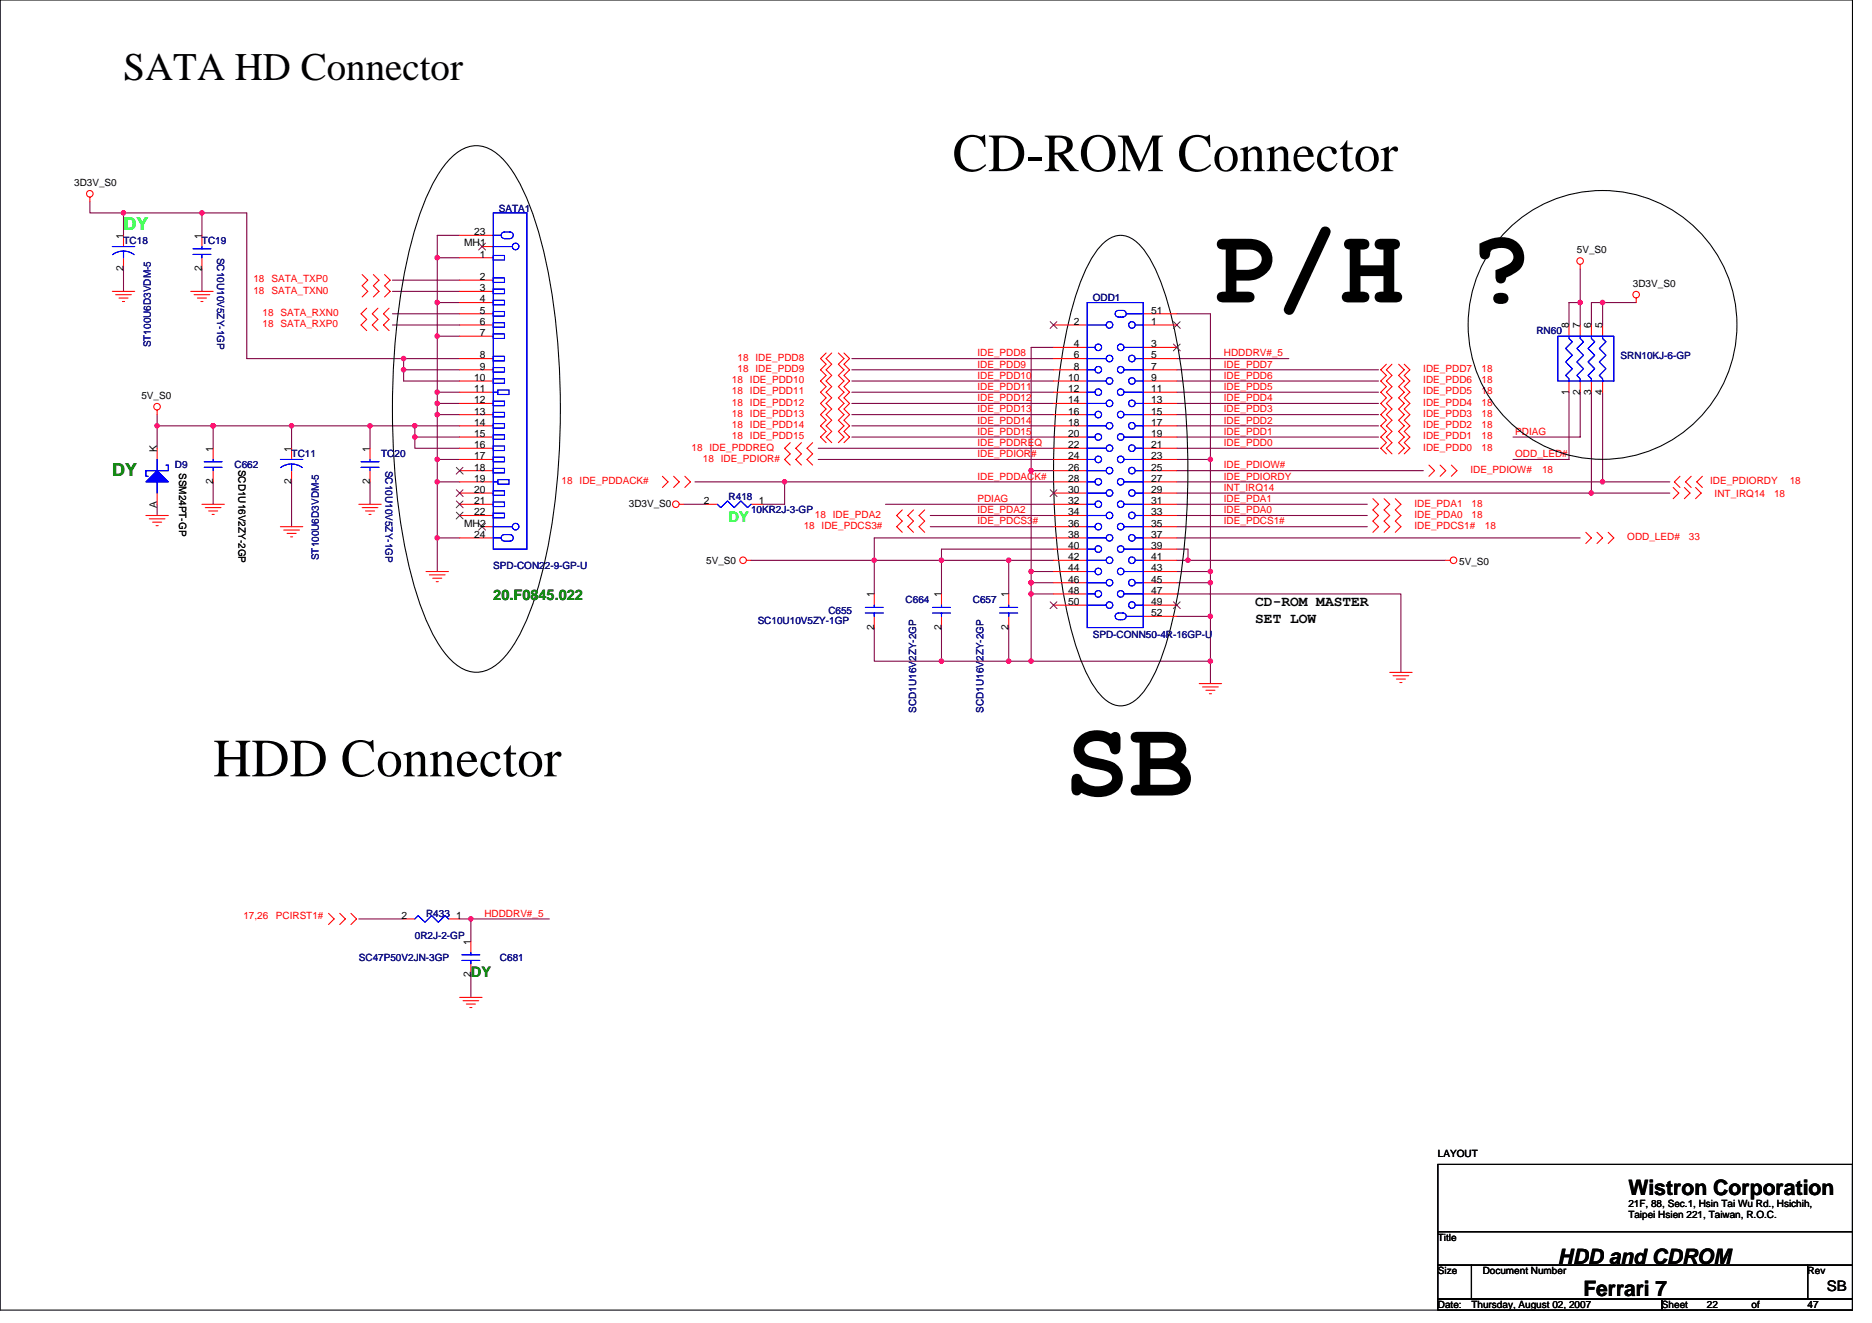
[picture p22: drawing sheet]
<svg xmlns="http://www.w3.org/2000/svg" width="297mm" height="210mm" viewBox="0 0 297 210" stroke-linecap="round" stroke-linejoin="round" font-family="sans-serif">
<defs><g id="words">
<g font-size="17.1">
<text x="192.1" y="48">P/H ?</text>
<text x="168.9" y="126.2">SB</text>
</g>
<g font-size="8.5">
<text x="151.2" y="27.2">CD-ROM Connector</text>
<text x="33.8" y="123.2">HDD Connector</text>
</g>
<text font-size="6.2" x="19.6" y="12.6">SATA HD Connector</text>
<g font-size="3.4">
<text x="258.4" y="189.6">Wistron Corporation</text>
<text x="247.2" y="200.5">HDD and CDROM</text>
<text x="251.3" y="205.6">Ferrari 7</text>
</g>
<text font-size="2.8" fill="#0f0" x="19.6" y="36.4">DY</text>
<text font-size="2.8" fill="#008000" x="17.8" y="75.5">DY</text>
<text font-size="2.3" fill="#00ff40" x="115.6" y="82.9">DY</text>
<g font-size="2.3" fill="#008000">
<text x="78.3" y="95.1">20.F0845.022</text>
<text x="74.7" y="155">DY</text>
</g>
<g font-size="2.3">
<text x="199.2" y="96.2">CD-ROM MASTER</text>
<text x="199.2" y="98.8">SET LOW</text>
<text x="289.9" y="204.8">SB</text>
</g>
<g font-size="1.6">
<text x="11.8" y="29.5">3D3V_S0</text>
<text x="19.6" y="37.9" transform="rotate(-90 19.6 37.9)">1</text>
<text x="32" y="37.9" transform="rotate(-90 32 37.9)">1</text>
<text x="73.6" y="39.1">MH1</text>
<text x="75.2" y="37.3">23</text>
<text x="76.1" y="40.9">1</text>
<text x="250.2" y="40.2">5V_S0</text>
<text x="19.6" y="43.1" transform="rotate(-90 19.6 43.1)">2</text>
<text x="32" y="43.1" transform="rotate(-90 32 43.1)">2</text>
<text x="76.1" y="44.4">2</text>
<text x="76.1" y="46.2">3</text>
<text x="76.1" y="48">4</text>
<text x="259.1" y="45.5">3D3V_S0</text>
<text x="76.1" y="49.8">5</text>
<text x="76.1" y="51.5">6</text>
<text x="76.1" y="53.3">7</text>
<text x="170.4" y="51.5">2</text>
<text x="182.6" y="51.5">1</text>
<text x="182.6" y="49.8">51</text>
<text x="248.9" y="52.1" transform="rotate(-90 248.9 52.1)">8</text>
<text x="250.7" y="52.1" transform="rotate(-90 250.7 52.1)">7</text>
<text x="252.5" y="52.1" transform="rotate(-90 252.5 52.1)">6</text>
<text x="254.3" y="52.1" transform="rotate(-90 254.3 52.1)">5</text>
<text x="76.1" y="56.9">8</text>
<text x="76.1" y="58.7">9</text>
<text x="170.4" y="55.1">4</text>
<text x="170.4" y="56.9">6</text>
<text x="170.4" y="58.7">8</text>
<text x="182.6" y="55.1">3</text>
<text x="182.6" y="56.9">5</text>
<text x="182.6" y="58.7">7</text>
<text x="22.4" y="63.3">5V_S0</text>
<text x="75.2" y="60.4">10</text>
<text x="75.2" y="62.2">11</text>
<text x="75.2" y="64">12</text>
<text x="75.2" y="65.8">13</text>
<text x="169.5" y="60.4">10</text>
<text x="169.5" y="62.2">12</text>
<text x="169.5" y="64">14</text>
<text x="169.5" y="65.8">16</text>
<text x="182.6" y="60.4">9</text>
<text x="182.6" y="62.2">11</text>
<text x="182.6" y="64">13</text>
<text x="182.6" y="65.8">15</text>
<text x="248.9" y="62.6" transform="rotate(-90 248.9 62.6)">1</text>
<text x="250.7" y="62.6" transform="rotate(-90 250.7 62.6)">2</text>
<text x="252.5" y="62.6" transform="rotate(-90 252.5 62.6)">3</text>
<text x="254.3" y="62.6" transform="rotate(-90 254.3 62.6)">4</text>
<text x="24.9" y="71.6" transform="rotate(-90 24.9 71.6)">K</text>
<text x="33.8" y="71.6" transform="rotate(-90 33.8 71.6)">1</text>
<text x="46.2" y="71.6" transform="rotate(-90 46.2 71.6)">1</text>
<text x="58.7" y="71.6" transform="rotate(-90 58.7 71.6)">1</text>
<text x="75.2" y="67.5">14</text>
<text x="75.2" y="69.3">15</text>
<text x="75.2" y="71.1">16</text>
<text x="169.5" y="67.5">18</text>
<text x="169.5" y="69.3">20</text>
<text x="169.5" y="71.1">22</text>
<text x="182.6" y="67.5">17</text>
<text x="182.6" y="69.3">19</text>
<text x="182.6" y="71.1">21</text>
<text x="28.4" y="75" transform="rotate(90 28.4 75)">SSM24PT-GP</text>
<text x="33.8" y="76.8" transform="rotate(-90 33.8 76.8)">2</text>
<text x="37.8" y="74.5" transform="rotate(90 37.8 74.5)">SCD1U16V2ZY-2GP</text>
<text x="46.2" y="76.8" transform="rotate(-90 46.2 76.8)">2</text>
<text x="58.7" y="76.8" transform="rotate(-90 58.7 76.8)">2</text>
<text x="75.2" y="72.9">17</text>
<text x="75.2" y="74.7">18</text>
<text x="75.2" y="76.4">19</text>
<text x="169.5" y="72.9">24</text>
<text x="169.5" y="74.7">26</text>
<text x="169.5" y="76.4">28</text>
<text x="182.6" y="72.9">23</text>
<text x="182.6" y="74.7">25</text>
<text x="182.6" y="76.4">27</text>
<text x="24.9" y="80.6" transform="rotate(-90 24.9 80.6)">A</text>
<text x="73.6" y="83.5">MH2</text>
<text x="75.2" y="78.2">20</text>
<text x="75.2" y="80">21</text>
<text x="75.2" y="81.8">22</text>
<text x="99.8" y="80.4">3D3V_S0</text>
<text x="111.7" y="80">2</text>
<text x="120.4" y="80">1</text>
<text x="169.5" y="78.2">30</text>
<text x="169.5" y="80">32</text>
<text x="169.5" y="81.8">34</text>
<text x="169.5" y="83.5">36</text>
<text x="182.6" y="78.2">29</text>
<text x="182.6" y="80">31</text>
<text x="182.6" y="81.8">33</text>
<text x="182.6" y="83.5">35</text>
<text x="75.2" y="85.3">24</text>
<text x="112.1" y="89.4">5V_S0</text>
<text x="169.5" y="85.3">38</text>
<text x="169.5" y="87.1">40</text>
<text x="169.5" y="88.9">42</text>
<text x="182.6" y="85.3">37</text>
<text x="182.6" y="87.1">39</text>
<text x="182.6" y="88.9">41</text>
<text x="231.5" y="89.6">5V_S0</text>
<text x="138.7" y="94.8" transform="rotate(-90 138.7 94.8)">1</text>
<text x="149.4" y="94.8" transform="rotate(-90 149.4 94.8)">1</text>
<text x="160" y="94.8" transform="rotate(-90 160 94.8)">1</text>
<text x="169.5" y="90.7">44</text>
<text x="169.5" y="92.4">46</text>
<text x="169.5" y="94.2">48</text>
<text x="169.5" y="96">50</text>
<text x="182.6" y="90.7">43</text>
<text x="182.6" y="92.4">45</text>
<text x="182.6" y="94.2">47</text>
<text x="182.6" y="96">49</text>
<text x="138.7" y="99.9" transform="rotate(-90 138.7 99.9)">2</text>
<text x="149.4" y="99.9" transform="rotate(-90 149.4 99.9)">2</text>
<text x="160" y="99.9" transform="rotate(-90 160 99.9)">2</text>
<text x="182.6" y="97.8">52</text>
<text x="63.7" y="145.8">2</text>
<text x="72.4" y="145.8">1</text>
<text x="74.7" y="149.9" transform="rotate(-90 74.7 149.9)">1</text>
<text x="74.7" y="155.1" transform="rotate(-90 74.7 155.1)">2</text>
<text x="228.2" y="183.5">LAYOUT</text>
<text x="258.4" y="191.5">21F, 88, Sec.1, Hsin Tai Wu Rd., Hsichih,</text>
<text x="228.2" y="196.8">Title</text>
<text x="258.4" y="193.3">Taipei Hsien 221, Taiwan, R.O.C.</text>
<text x="228.2" y="202.2">Size</text>
<text x="235.3" y="202.2">Document Number</text>
<text x="286.8" y="202.2">Rev</text>
<text x="228.2" y="207.5">Date:</text>
<text x="233.5" y="207.5">Thursday, August 02, 2007</text>
<text x="263.7" y="207.5">Sheet</text>
<text x="270.8" y="207.5">22</text>
<text x="277.9" y="207.5">of</text>
<text x="286.8" y="207.5">47</text>
</g>
<g font-size="1.6" fill="#000080">
<text x="79.2" y="33.6">SATA1</text>
<text x="19.6" y="38.8">TC18</text>
<text x="32" y="38.8">TC19</text>
<text x="34.5" y="40.9" transform="rotate(90 34.5 40.9)">SC10U10V5ZY-1GP</text>
<text x="173.4" y="47.8">ODD1</text>
<text x="243.8" y="53">RN60</text>
<text x="23.9" y="55.1" transform="rotate(-90 23.9 55.1)">ST100U6D3VDM-5</text>
<text x="257.1" y="56.9">SRN10KJ-6-GP</text>
<text x="27.8" y="74.3">D9</text>
<text x="37.2" y="74.3">C662</text>
<text x="46.3" y="72.5">TC11</text>
<text x="60.5" y="72.5">TC20</text>
<text x="61.1" y="74.7" transform="rotate(90 61.1 74.7)">SC10U10V5ZY-1GP</text>
<text x="115.6" y="79.3">R418</text>
<text x="119.2" y="81.4">10KR2J-3-GP</text>
<text x="50.6" y="88.9" transform="rotate(-90 50.6 88.9)">ST100U6D3VDM-5</text>
<text x="78.3" y="90.3">SPD-CON22-9-GP-U</text>
<text x="143.7" y="95.7">C664</text>
<text x="154.4" y="95.7">C657</text>
<text x="120.2" y="99">SC10U10V5ZY-1GP</text>
<text x="131.4" y="97.4">C655</text>
<text x="173.4" y="101.2">SPD-CONN50-4R-16GP-U</text>
<text x="145.4" y="113.1" transform="rotate(-90 145.4 113.1)">SCD1U16V2ZY-2GP</text>
<text x="156" y="113.1" transform="rotate(-90 156 113.1)">SCD1U16V2ZY-2GP</text>
<text x="65.8" y="149">0R2J-2-GP</text>
<text x="67.6" y="145.4">R433</text>
<text x="56.9" y="152.5">SC47P50V2JN-3GP</text>
<text x="79.3" y="152.5">C681</text>
</g>
<g font-size="1.6" fill="#f00">
<text x="40.2" y="44.8">18 SATA_TXP0</text>
<text x="40.2" y="46.6">18 SATA_TXN0</text>
<text x="41.7" y="50.1">18 SATA_RXN0</text>
<text x="41.7" y="51.9">18 SATA_RXP0</text>
<text x="117" y="57.3">18 IDE_PDD8</text>
<text x="117" y="59">18 IDE_PDD9</text>
<text x="155.1" y="56.5">IDE_PDD8</text>
<text x="155.1" y="58.3">IDE_PDD9</text>
<text x="194.2" y="58.3">IDE_PDD7</text>
<text x="194.2" y="56.5">HDDDRV#_5</text>
<text x="225.8" y="59">IDE_PDD7</text>
<text x="235.1" y="59">18</text>
<text x="116.1" y="60.8">18 IDE_PDD10</text>
<text x="116.1" y="62.6">18 IDE_PDD11</text>
<text x="116.1" y="64.4">18 IDE_PDD12</text>
<text x="155.1" y="63.6">IDE_PDD12</text>
<text x="155.1" y="61.9">IDE_PDD11</text>
<text x="155.1" y="60.1">IDE_PDD10</text>
<text x="155.1" y="65.4">IDE_PDD13</text>
<text x="194.2" y="63.6">IDE_PDD4</text>
<text x="194.2" y="65.4">IDE_PDD3</text>
<text x="194.2" y="61.9">IDE_PDD5</text>
<text x="194.2" y="60.1">IDE_PDD6</text>
<text x="225.8" y="64.4">IDE_PDD4</text>
<text x="225.8" y="62.6">IDE_PDD5</text>
<text x="225.8" y="60.8">IDE_PDD6</text>
<text x="235.1" y="64.4">18</text>
<text x="235.1" y="62.6">18</text>
<text x="235.1" y="60.8">18</text>
<text x="109.7" y="71.5">18 IDE_PDDREQ</text>
<text x="116.1" y="66.1">18 IDE_PDD13</text>
<text x="116.1" y="67.9">18 IDE_PDD14</text>
<text x="116.1" y="69.7">18 IDE_PDD15</text>
<text x="155.1" y="70.8">IDE_PDDREQ</text>
<text x="155.1" y="69">IDE_PDD15</text>
<text x="155.1" y="67.2">IDE_PDD14</text>
<text x="194.2" y="70.8">IDE_PDD0</text>
<text x="194.2" y="69">IDE_PDD1</text>
<text x="194.2" y="67.2">IDE_PDD2</text>
<text x="225.8" y="71.5">IDE_PDD0</text>
<text x="225.8" y="69.7">IDE_PDD1</text>
<text x="225.8" y="67.9">IDE_PDD2</text>
<text x="225.8" y="66.1">IDE_PDD3</text>
<text x="235.1" y="71.5">18</text>
<text x="235.1" y="69.7">18</text>
<text x="235.1" y="67.9">18</text>
<text x="235.1" y="66.1">18</text>
<text x="240.4" y="69">PDIAG</text>
<text x="89.1" y="76.8">18 IDE_PDDACK#</text>
<text x="111.5" y="73.3">18 IDE_PDIOR#</text>
<text x="155.1" y="76.1">IDE_PDDACK#</text>
<text x="155.1" y="72.5">IDE_PDIOR#</text>
<text x="194.2" y="74.3">IDE_PDIOW#</text>
<text x="194.2" y="76.1">IDE_PDIORDY</text>
<text x="194.2" y="77.9">INT_IRQ14</text>
<text x="233.3" y="75">IDE_PDIOW#</text>
<text x="240.4" y="72.5">ODD_LED#</text>
<text x="244.7" y="75">18</text>
<text x="271.4" y="76.8">IDE_PDIORDY</text>
<text x="284" y="76.8">18</text>
<text x="127.5" y="83.9">18 IDE_PDCS3#</text>
<text x="129.3" y="82.1">18 IDE_PDA2</text>
<text x="155.1" y="79.7">PDIAG</text>
<text x="155.1" y="81.4">IDE_PDA2</text>
<text x="155.1" y="83.2">IDE_PDCS3#</text>
<text x="194.2" y="83.2">IDE_PDCS1#</text>
<text x="194.2" y="79.7">IDE_PDA1</text>
<text x="194.2" y="81.4">IDE_PDA0</text>
<text x="224.4" y="82.1">IDE_PDA0</text>
<text x="224.4" y="80.4">IDE_PDA1</text>
<text x="224.4" y="83.9">IDE_PDCS1#</text>
<text x="233.5" y="82.1">18</text>
<text x="233.5" y="80.4">18</text>
<text x="235.6" y="83.9">18</text>
<text x="272.1" y="78.9">INT_IRQ14</text>
<text x="281.5" y="78.9">18</text>
<text x="258.2" y="85.7">ODD_LED#</text>
<text x="268" y="85.7">33</text>
<text x="38.6" y="145.8">17,26</text>
<text x="43.8" y="145.8">PCIRST1#</text>
<text x="76.9" y="145.4">HDDDRV#_5</text>
</g>
</g></defs>
<g fill="none" stroke="#000" stroke-width=".17">
<path d="M0 0h293.9v207.9h-293.9zM71.7 24.9a5.1 5.1 0 0 1 7.7 0 22.4 22.4 0 0 1 4.9 8.5 88.8 88.8 0 0 1 4.5 25.3 111.7 111.7 0 0 1-3.2 33.6 33.3 33.3 0 0 1-5.3 11.6 6.7 6.7 0 0 1-4.7 2.8 6.2 6.2 0 0 1-4.8-2.8 28.8 28.8 0 0 1-4.6-9.5 104.9 104.9 0 0 1-3.9-32.6 97.8 97.8 0 0 1 3.9-26.5 28.7 28.7 0 0 1 4.6-9.5zM175.3 38.4a3.6 3.6 0 0 1 5.1 0 18.3 18.3 0 0 1 4.4 7.9 90.8 90.8 0 0 1 3.7 25.3 105.5 105.5 0 0 1-3.1 29.5 24.9 24.9 0 0 1-4.2 9 4.2 4.2 0 0 1-4.3 1.8 6.4 6.4 0 0 1-3.2-2.8 32.7 32.7 0 0 1-4-10.1 117.7 117.7 0 0 1-1.3-41.5 50.5 50.5 0 0 1 4.5-16l1.6-2.3zM228.2 184.7h65.7v10.7h-65.7zM228.2 195.4h65.7v5.3h-65.7zM228.2 200.7h5.3v5.4h-5.3zM228.2 206.1h35.5v1.8h-35.5zM233.5 200.7h53.3v5.4h-53.3zM263.7 206.1h30.2v1.8h-30.2zM286.8 200.7h7.1v5.4h-7.1z"/>
<circle cx="254.3" cy="51.5" r="21.3"/>
</g>
<g fill="none" stroke="#800040" stroke-width=".17">
<path d="M14.3 32v1.8h5.3v3.5M19.6 33.8h12.4v3.5M32 33.8h7.2v23.1h33.7M72.9 37.3h-3.5v53.4M19.6 42.7v3.5M32 42.7v3.5M62.3 49.8h10.6M62.3 44.4h10.6M62.3 46.2h10.6M62.3 51.6h10.6M64 58.7h8.9M64 56.9v3.6h8.9"/>
<path d="M69.4 48h3.5M69.4 40.9h3.5M69.4 53.3h3.5M135.2 58.7h32M135.2 56.9h32M167.2 55.1h-3.6v49.8M186.7 49.8h5.4v58.7M186.7 58.7h32M186.7 56.9h17.8M250.7 48h-1.7v3.6M250.7 42.7v8.9M254.3 48v3.6"/>
<path d="M259.6 48h-7.1v3.6M24.9 67.6h8.9v3.5M24.9 65.8v5.3M33.8 67.6h12.5v3.5M33.8 76.5v3.5M46.3 67.6h12.4v3.5M46.3 76.5v7.1M58.7 67.6h14.2M58.7 76.5v3.5M65.8 69.3v1.8h7.1M65.8 69.3h7.1M65.8 67.6v1.7"/>
<path d="M69.4 72.9h3.5M69.4 76.5h3.5M69.4 64h3.5M69.4 65.8h3.5M69.4 62.2h3.5M110.3 76.5h56.9M124.5 76.5v3.5h-3.6M129.8 72.9h37.4M129.8 71.1h37.4M135.2 69.3h32M135.2 67.6h32M135.2 64h32"/>
<path d="M135.2 65.8h32M135.2 62.2h32M135.2 60.5h32M163.6 74.7h3.6M186.7 72.9h5.4M186.7 74.7h39.1M186.7 76.5h78.3M186.7 78.2h78.3M186.7 71.1h32M186.7 69.3h32M186.7 67.6h32M186.7 64h32"/>
<path d="M186.7 65.8h32M186.7 62.2h32M186.7 60.5h32M249 62.2v10.7h-8.9M250.7 62.2v7.1h-10.6M252.5 62.2v16M254.3 62.2v14.3M24.9 80v1.8M69.4 85.3h3.5M108.5 80h3.6M119.2 88.9h48M138.7 99.6v5.3h10.7"/>
<path d="M140.5 80h26.7M147.6 81.8h19.6M147.6 83.6h19.6M149.4 99.6v5.3M160.1 88.9v5.3M160.1 99.6v5.3M163.6 92.5h3.6M163.6 90.7h3.6M163.6 94.2h3.6M167.2 87.1h-17.8v7.1M167.2 85.3h-28.5v8.9M186.7 94.2h35.6v12.5"/>
<path d="M186.7 97.8h5.4M186.7 87.1h1.8v1.8M186.7 92.5h5.4M186.7 88.9h42.7M186.7 90.7h5.4M186.7 80h30.3M186.7 81.8h30.3M186.7 83.6h30.3M186.7 85.3h64M149.4 104.9h42.7M56.9 145.8h7.1M72.9 145.8h1.8v3.6"/>
<path d="M74.7 145.8h12.5M74.7 154.7v3.5"/>
</g>
<g fill="#f0f" stroke="#f0f" stroke-width=".17">
<circle cx="192.1" cy="97.8" r=".35"/>
<circle cx="192.1" cy="104.9" r=".35"/>
<circle cx="192.1" cy="90.7" r=".35"/>
<circle cx="192.1" cy="72.9" r=".35"/>
<circle cx="188.5" cy="88.9" r=".35"/>
<circle cx="163.6" cy="92.4" r=".35"/>
<circle cx="163.6" cy="94.2" r=".35"/>
<circle cx="163.6" cy="104.9" r=".35"/>
<circle cx="163.6" cy="74.7" r=".35"/>
<circle cx="163.6" cy="90.7" r=".35"/>
<circle cx="254.3" cy="76.4" r=".35"/>
<circle cx="252.5" cy="78.2" r=".35"/>
<circle cx="160" cy="88.9" r=".35"/>
<circle cx="160" cy="104.9" r=".35"/>
<circle cx="138.7" cy="88.9" r=".35"/>
<circle cx="149.4" cy="88.9" r=".35"/>
<circle cx="149.4" cy="104.9" r=".35"/>
<circle cx="124.5" cy="76.4" r=".35"/>
<circle cx="254.3" cy="48" r=".35"/>
<circle cx="250.7" cy="48" r=".35"/>
<circle cx="192.1" cy="92.4" r=".35"/>
<circle cx="65.8" cy="67.6" r=".35"/>
<circle cx="65.8" cy="69.3" r=".35"/>
<circle cx="69.4" cy="76.4" r=".35"/>
<circle cx="69.4" cy="62.2" r=".35"/>
<circle cx="69.4" cy="64" r=".35"/>
<circle cx="69.4" cy="40.9" r=".35"/>
<circle cx="69.4" cy="65.8" r=".35"/>
<circle cx="69.4" cy="48" r=".35"/>
<circle cx="69.4" cy="72.9" r=".35"/>
<circle cx="69.4" cy="85.3" r=".35"/>
<circle cx="69.4" cy="53.3" r=".35"/>
<circle cx="33.8" cy="67.6" r=".35"/>
<circle cx="24.9" cy="67.6" r=".35"/>
<circle cx="46.3" cy="67.6" r=".35"/>
<circle cx="58.7" cy="67.6" r=".35"/>
<circle cx="19.6" cy="33.8" r=".35"/>
<circle cx="32" cy="33.8" r=".35"/>
<circle cx="64" cy="58.7" r=".35"/>
<circle cx="64" cy="56.9" r=".35"/>
<circle cx="74.7" cy="145.8" r=".35"/>
</g>
<g fill="none" stroke="#f00" stroke-width=".17">
<path d="M14.3 31.3v.7M19.6 37.3v1.8M32 37.3v1.8M72.9 37.3h5.4M76.5 39.1h1.8M17.8 46.2h3.6M18.3 46.8h2.5M18.9 47.3h1.4M19.4 47.8h.4M19.6 40.9v1.8M30.3 46.2h3.5M30.8 46.8h2.5"/>
<path d="M31.3 47.3h1.5M31.9 47.8h.3M32 40.9v1.8M57.5 43.6l.9 .8-.9 .9 .9 .9-.9 .9M58.2 48.9l-.9 .9 .9 .9-.9 .9 .9 .9M59.2 43.6l.9 .8-.9 .9 .9 .9-.9 .9M60 48.9l-.9 .9 .9 .9-.9 .9 .9 .9M61 43.6l.9 .8-.9 .9 .9 .9-.9 .9M61.7 48.9l-.8 .9 .8 .9-.8 .9 .8 .9M72.9 46.2h5.4M72.9 40.9h5.4M72.9 44.4h5.4"/>
<path d="M72.9 48h5.4M72.9 49.8h5.4M72.9 51.6h5.4M72.9 53.3h5.4M72.9 56.9h5.4M72.9 58.7h5.4M131.1 56l-.9 .9 .9 .9-.9 .9 .9 .9-.9 .9 .9 .8-.9 .9 .9 .9-.9 .9 .9 .9-.9 .9 .9 .9-.9 .9 .9 .9-.9 .8 .9 .9M132 56l-.9 .9 .9 .9-.9 .9 .9 .9-.9 .9 .9 .8-.9 .9 .9 .9-.9 .9 .9 .9-.9 .9 .9 .9-.9 .9 .9 .9-.9 .8 .9 .9M133 56l.9 .9-.9 .9 .9 .9-.9 .9 .9 .9-.9 .8 .9 .9-.9 .9 .9 .9-.9 .9 .9 .9-.9 .9 .9 .9-.9 .9 .9 .8-.9 .9M133.9 56l.9 .9-.9 .9 .9 .9-.9 .9 .9 .9-.9 .8 .9 .9-.9 .9 .9 .9-.9 .9 .9 .9-.9 .9 .9 .9-.9 .9 .9 .8-.9 .9M167.2 51.6h5.3M167.2 56.9h5.3"/>
<path d="M167.2 58.7h5.3M167.2 55.1h5.3M181.4 49.8h5.3M181.4 51.6h5.3M181.4 56.9h5.3M181.4 58.7h5.3M181.4 55.1h5.3M220 57.8l-.9 .9 .9 .9-.9 .9 .9 .8-.9 .9 .9 .9-.9 .9 .9 .9-.9 .9 .9 .9-.9 .9 .9 .9-.9 .8 .9 .9-.9 .9 .9 .9M220.9 57.8l-.9 .9 .9 .9-.9 .9 .9 .8-.9 .9 .9 .9-.9 .9 .9 .9-.9 .9 .9 .9-.9 .9 .9 .9-.9 .8 .9 .9-.9 .9 .9 .9M221.9 57.8l.9 .9-.9 .9 .9 .9-.9 .8 .9 .9-.9 .9 .9 .9-.9 .9 .9 .9-.9 .9 .9 .9-.9 .9 .9 .8-.9 .9 .9 .9-.9 .9M222.8 57.8l.9 .9-.9 .9 .9 .9-.9 .8 .9 .9-.9 .9 .9 .9-.9 .9 .9 .9-.9 .9 .9 .9-.9 .9 .9 .8-.9 .9 .9 .9-.9 .9M249 51.6v1.7"/>
<path d="M250.7 42v.7M250.7 51.6v1.7M252.5 51.6v1.7M254.3 51.6v1.7M259.6 47.3v.7M24.9 65.1v.7M24.9 71.1v1.8M24.9 78.2v1.8M33.8 71.1v1.8M33.8 74.7v1.8M46.3 71.1v1.8M46.3 74.7v1.8"/>
<path d="M58.7 71.1v1.8M58.7 74.7v1.8M72.9 60.5h5.4M72.9 62.2h5.4M72.9 64h5.4M72.9 65.8h5.4M72.9 67.6h5.4M72.9 69.3h5.4M72.9 71.1h5.4M72.9 72.9h5.4M72.9 74.7h5.4M72.9 76.5h5.4"/>
<path d="M72.9 78.2h5.4M105.1 75.6l.9 .9-.9 .8M106.9 75.6l.9 .9-.9 .8M108.7 75.6l.9 .9-.9 .8M125.4 70.2l-.9 .9 .9 .9-.9 .9 .9 .9M127.2 70.2l-.9 .9 .9 .9-.9 .9 .9 .9M128.9 70.2l-.8 .9 .8 .9-.8 .9 .8 .9M167.2 60.5h5.3M167.2 62.2h5.3M167.2 64h5.3M167.2 65.8h5.3M167.2 67.6h5.3"/>
<path d="M167.2 69.3h5.3M167.2 71.1h5.3M167.2 72.9h5.3M167.2 74.7h5.3M167.2 76.5h5.3M167.2 78.2h5.3M181.4 60.5h5.3M181.4 62.2h5.3M181.4 64h5.3M181.4 65.8h5.3M181.4 67.6h5.3M181.4 69.3h5.3"/>
<path d="M181.4 71.1h5.3M181.4 72.9h5.3M181.4 74.7h5.3M181.4 76.5h5.3M181.4 78.2h5.3M217.8 79.1l.9 .9-.9 .9 .9 .9-.9 .9 .9 .9-.9 .9M219.6 79.1l.9 .9-.9 .9 .9 .9-.9 .9 .9 .9-.9 .9M221.4 79.1l.9 .9-.9 .9 .9 .9-.9 .9 .9 .9-.9 .9M226.7 73.8l.9 .9-.9 .9M228.5 73.8l.9 .9-.9 .9M230.3 73.8l.9 .9-.9 .9M249 60.5v1.7"/>
<path d="M250.7 60.5v1.7M252.5 60.5v1.7M254.3 60.5v1.7M265.5 77.3l.9 .9-.9 .9M266.6 75.6l-.9 .9 .9 .8M267.3 77.3l.9 .9-.9 .9M268.3 75.6l-.8 .9 .8 .8M269 77.3l.9 .9-.9 .9M270.1 75.6l-.9 .9 .9 .8M23.2 81.8h3.5M23.7 82.3h2.5M24.2 82.8h1.5"/>
<path d="M24.8 83.4h.3M32 80h3.6M32.6 80.5h2.5M33.1 81.1h1.4M33.7 81.6h.3M44.5 83.6h3.5M45 84.1h2.5M45.5 84.6h1.5M46.1 85.2h.3M56.9 80h3.6M57.5 80.5h2.5M58 81.1h1.4"/>
<path d="M58.5 81.6h.4M67.6 90.7h3.6M68.1 91.2h2.5M68.7 91.7h1.4M69.2 92.3h.4M72.9 80h5.4M72.9 81.8h5.4M72.9 85.3h5.4M76.5 83.6h1.8M107.8 80h.7M112.1 80h1.7M118.4 88.9h.8"/>
<path d="M119.2 80h1.7M138.7 94.2v1.8M138.7 97.8v1.8M143.2 80.9l-.9 .9 .9 .9-.9 .9 .9 .9M144.9 80.9l-.8 .9 .8 .9-.8 .9 .8 .9M146.7 80.9l-.9 .9 .9 .9-.9 .9 .9 .9M149.4 94.2v1.8M149.4 97.8v1.8M160.1 94.2v1.8M160.1 97.8v1.8M167.2 88.9h5.3M167.2 80h5.3"/>
<path d="M167.2 90.7h5.3M167.2 81.8h5.3M167.2 83.6h5.3M167.2 85.3h5.3M167.2 87.1h5.3M167.2 92.5h5.3M167.2 94.2h5.3M167.2 96h5.3M181.4 88.9h5.3M181.4 80h5.3M181.4 90.7h5.3M181.4 81.8h5.3"/>
<path d="M181.4 83.6h5.3M181.4 85.3h5.3M181.4 87.1h5.3M181.4 92.5h5.3M181.4 94.2h5.3M181.4 96h5.3M181.4 97.8h5.3M229.4 88.9h.7M251.6 84.5l.9 .8-.9 .9M253.4 84.5l.9 .8-.9 .9M255.2 84.5l.9 .8-.9 .9M190.3 108.5h3.5"/>
<path d="M190.8 109h2.5M191.3 109.5h1.5M191.9 110.1h.3M220.5 106.7h3.6M221 107.2h2.5M221.6 107.7h1.4M222.1 108.3h.4M52.1 144.9l.9 .9-.9 .9M53.9 144.9l.9 .9-.9 .9M55.7 144.9l.9 .9-.9 .9M64 145.8h1.8M71.2 145.8h1.7"/>
<path d="M72.9 158.2h3.6M73.5 158.8h2.5M74 159.3h1.4M74.5 159.9h.4M74.7 149.4v1.7M74.7 152.9v1.8"/>
<circle cx="14.2" cy="30.7" r=".52"/>
<circle cx="250.7" cy="41.4" r=".52"/>
<circle cx="259.6" cy="46.7" r=".52"/>
<circle cx="24.9" cy="64.5" r=".52"/>
<circle cx="107.2" cy="80" r=".52"/>
<circle cx="117.9" cy="88.9" r=".52"/>
<circle cx="230.6" cy="88.9" r=".52"/>
</g>
<g fill="none" stroke="#00f" stroke-width=".17">
<path d="M17.8 39.1h3.6M19.6 39.8v1.1M30.6 39.5h2.9M32 39.1v.4M78.3 33.8h5.3v53.3h-5.3zM78.3 37.3h1.2M78.3 39.1h3M80 36.8a.52 .52 0 0 0-.5 .5 .52 .52 0 0 0 .5 .5M80 36.8h.9a.52 .52 0 0 1 .5 .5 .52 .52 0 0 1-.5 .5M80 37.9h.9M17.9 40.4a2.86 2.86 0 0 1 3.4 0M30.6 40.4h2.9"/>
<path d="M32 40.4v.5M78.3 40.5h1.7v.8h-1.7zM78.3 44.1h1.7v.7h-1.7zM78.3 45.9h1.7v.7h-1.7zM78.3 47.6h1.7v.8h-1.7zM78.3 49.4h1.7v.7h-1.7zM78.3 51.2h1.7v.7h-1.7zM78.3 53h1.7v.7h-1.7zM78.3 56.5h1.7v.8h-1.7zM78.3 58.3h1.7v.7h-1.7zM172.5 48h8.9v51.6h-8.9zM172.5 56.9h3"/>
<path d="M172.5 55.1h1.3M172.5 58.7h1.3M172.5 51.6h3M175.5 51.6h.1M177.2 49.3a1.32 1.32 0 0 1 1.4 .2 .52 .52 0 0 1-.4 .8h-.7a.52 .52 0 0 1-.5-.4 .52 .52 0 0 1 .2-.6zM178.4 55.1h3M178.4 58.7h3M178.7 49.8h2.7M180.1 56.9h1.3M180.1 51.6h1.3M247.2 53.3h8.9v7.2h-8.9zM249 53.3v.4l.5 .5-1.1 1.1 1.1 1.1-1.1 1 1.1 1.1-1.1 1.1 .6 .5v.4"/>
<path d="M250.7 53.3v.4l.6 .5-1.1 1.1 1.1 1.1-1.1 1 1.1 1.1-1.1 1.1 .5 .5v.4M252.5 53.3v.4l.5 .5-1 1.1 1 1.1-1 1 1 1.1-1 1.1 .5 .5v.4M254.3 53.3v.4l.5 .5-1 1.1 1 1.1-1 1 1 1.1-1 1.1 .5 .5v.4M24.9 72.9v1.8M24.9 76.5v1.7M26.3 73.8h.4v.9h-3.5v.9h.3M32.4 73.3h2.8M32.4 74.1h2.8M33.8 72.9v.4M33.8 74.1v.6M44.5 72.9h3.5M44.5 74.2a2.86 2.86 0 0 1 3.5 0"/>
<path d="M46.3 73.6v1.1M57.3 73.3h2.8M57.3 74.1h2.8M58.7 72.9v.4M58.7 74.1v.6M78.3 60.1h1.7v.7h-1.7zM78.3 63.6h1.7v.8h-1.7zM78.3 65.4h1.7v.7h-1.7zM78.3 67.2h1.7v.7h-1.7zM78.3 69h1.7v.7h-1.7zM78.3 70.8h1.7v.7h-1.7zM78.3 72.5h1.7v.8h-1.7z"/>
<path d="M78.3 74.3h1.7v.7h-1.7zM78.3 77.9h1.7v.7h-1.7zM78.3 79.7h1.7v.7h-1.7zM78.3 76.5h.7v-.4h1.8v.7h-1.8v-.3M78.3 62.2h.7v-.3h1.8v.7h-1.8v-.4M172.5 72.9h1.3M172.5 60.5h3M172.5 64h3M172.5 62.2h1.3M172.5 67.6h3M172.5 65.8h1.3M172.5 71.1h3"/>
<path d="M172.5 69.3h1.3M172.5 74.7h3M172.5 78.2h3M172.5 76.5h1.3M178.4 72.9h3M178.4 62.2h3M178.4 65.8h3M178.4 69.3h3M178.4 76.5h3M180.1 60.5h1.3M180.1 64h1.3M180.1 67.6h1.3"/>
<path d="M180.1 71.1h1.3M180.1 74.7h1.3M180.1 78.2h1.3M78.3 81.4h1.7v.7h-1.7zM78.3 85.3h1.2M78.3 83.6h3M79.5 85.3l.3 .5 .2 .1M80 84.8l-.4 .3-.1 .2M80 84.8h.9a.52 .52 0 0 1 .5 .5 .52 .52 0 0 1-.5 .6M80 85.9h.9M113.8 80l.6 .5 1-1 1.1 1 1.1-1 1 1 .6-.5M137.3 96.4h2.8"/>
<path d="M137.3 97.3h2.8M138.7 96v.4M138.7 97.3v.5M148 96.4h2.8M148 97.3h2.8M149.4 96v.4M149.4 97.3v.5M158.6 96.4h2.9M158.6 97.3h2.9M160.1 96v.4M160.1 97.3v.5M172.5 85.3h3"/>
<path d="M172.5 83.6h1.3M172.5 81.8h3M172.5 80h1.3M172.5 88.9h3M172.5 87.1h1.3M172.5 92.5h3M172.5 90.7h1.3M172.5 96h3M172.5 94.2h1.3M177.5 98.3a.52 .52 0 0 1-.5-.5 .52 .52 0 0 1 .5-.5h.7a.52 .52 0 0 1 .5 .5 .52 .52 0 0 1-.5 .5M177.5 98.3h.7M178.4 83.6h3"/>
<path d="M178.4 80h3M178.4 87.1h3M178.4 90.7h3M178.4 94.2h3M178.7 97.8h2.7M180.1 85.3h1.3M180.1 81.8h1.3M180.1 88.9h1.3M180.1 92.5h1.3M180.1 96h1.3M65.8 145.8l.6-.5 1 1 1.1-1 1.1 1 1-1 .6 .5M73.3 151.5h2.8"/>
<path d="M73.3 152.4h2.8M74.7 151.1v.4M74.7 152.4v.5"/>
<circle cx="81.8" cy="39.1" r=".52"/>
<circle cx="174.3" cy="58.7" r=".52"/>
<circle cx="174.3" cy="55.1" r=".52"/>
<circle cx="176" cy="51.6" r=".52"/>
<circle cx="176" cy="56.9" r=".52"/>
<circle cx="177.8" cy="55.1" r=".52"/>
<circle cx="177.8" cy="58.7" r=".52"/>
<circle cx="179.6" cy="56.9" r=".52"/>
<circle cx="179.6" cy="51.6" r=".52"/>
<circle cx="174.3" cy="65.8" r=".52"/>
<circle cx="174.3" cy="69.3" r=".52"/>
<circle cx="174.3" cy="80" r=".52"/>
<circle cx="174.3" cy="62.2" r=".52"/>
<circle cx="174.3" cy="72.9" r=".52"/>
<circle cx="174.3" cy="76.4" r=".52"/>
<circle cx="176" cy="67.6" r=".52"/>
<circle cx="176" cy="74.7" r=".52"/>
<circle cx="176" cy="78.2" r=".52"/>
<circle cx="176" cy="64" r=".52"/>
<circle cx="176" cy="60.4" r=".52"/>
<circle cx="176" cy="71.1" r=".52"/>
<circle cx="177.8" cy="76.4" r=".52"/>
<circle cx="177.8" cy="72.9" r=".52"/>
<circle cx="177.8" cy="65.8" r=".52"/>
<circle cx="177.8" cy="62.2" r=".52"/>
<circle cx="177.8" cy="80" r=".52"/>
<circle cx="177.8" cy="69.3" r=".52"/>
<circle cx="179.6" cy="67.6" r=".52"/>
<circle cx="179.6" cy="74.7" r=".52"/>
<circle cx="179.6" cy="60.4" r=".52"/>
<circle cx="179.6" cy="78.2" r=".52"/>
<circle cx="179.6" cy="64" r=".52"/>
<circle cx="179.6" cy="71.1" r=".52"/>
<circle cx="81.8" cy="83.6" r=".52"/>
<circle cx="174.3" cy="90.7" r=".52"/>
<circle cx="174.3" cy="83.6" r=".52"/>
<circle cx="174.3" cy="94.2" r=".52"/>
<circle cx="174.3" cy="87.1" r=".52"/>
<circle cx="176" cy="88.9" r=".52"/>
<circle cx="176" cy="92.4" r=".52"/>
<circle cx="176" cy="96" r=".52"/>
<circle cx="176" cy="81.8" r=".52"/>
<circle cx="176" cy="85.3" r=".52"/>
<circle cx="177.8" cy="90.7" r=".52"/>
<circle cx="177.8" cy="83.6" r=".52"/>
<circle cx="177.8" cy="94.2" r=".52"/>
<circle cx="177.8" cy="87.1" r=".52"/>
<circle cx="179.6" cy="81.8" r=".52"/>
<circle cx="179.6" cy="88.9" r=".52"/>
<circle cx="179.6" cy="96" r=".52"/>
<circle cx="179.6" cy="85.3" r=".52"/>
<circle cx="179.6" cy="92.4" r=".52"/>
</g>
<g fill="none" stroke="#804000" stroke-width=".16">
<path d="M76 38.6l1 1.1M77 38.6l-1.1 1.1M166.6 51l1.1 1.1M167.7 51l-1.1 1.1M186.2 51l1.1 1.1M186.2 54.6l1.1 1.1M187.3 51l-1.1 1.1M187.3 54.6l-1.1 1.1M72.4 74.1l1.1 1.1M72.4 77.7l1.1 1.1M72.4 79.5l1.1 1.1M73.5 74.1l-1.1 1.1"/>
<path d="M73.5 77.7l-1.1 1.1M73.5 79.5l-1.1 1.1M166.6 77.7l1.1 1.1M167.7 77.7l-1.1 1.1M72.4 81.3l1.1 1M73.5 81.3l-1.1 1M76 83l1 1.1M77 83l-1.1 1.1M166.6 95.5l1.1 1.1M167.7 95.5l-1.1 1.1M186.2 95.5l1.1 1.1M187.3 95.5l-1.1 1.1"/>
</g>
<g fill="#00f" stroke="#00f" stroke-width=".17">
<path d="M24.9 74.7l1.8 1.8h-3.5z" fill-rule="evenodd"/>
<path d="M24.9 74.7l1.8 1.8h-3.5z" fill-rule="evenodd"/>
</g>
<use href="#words"/>
</svg>
